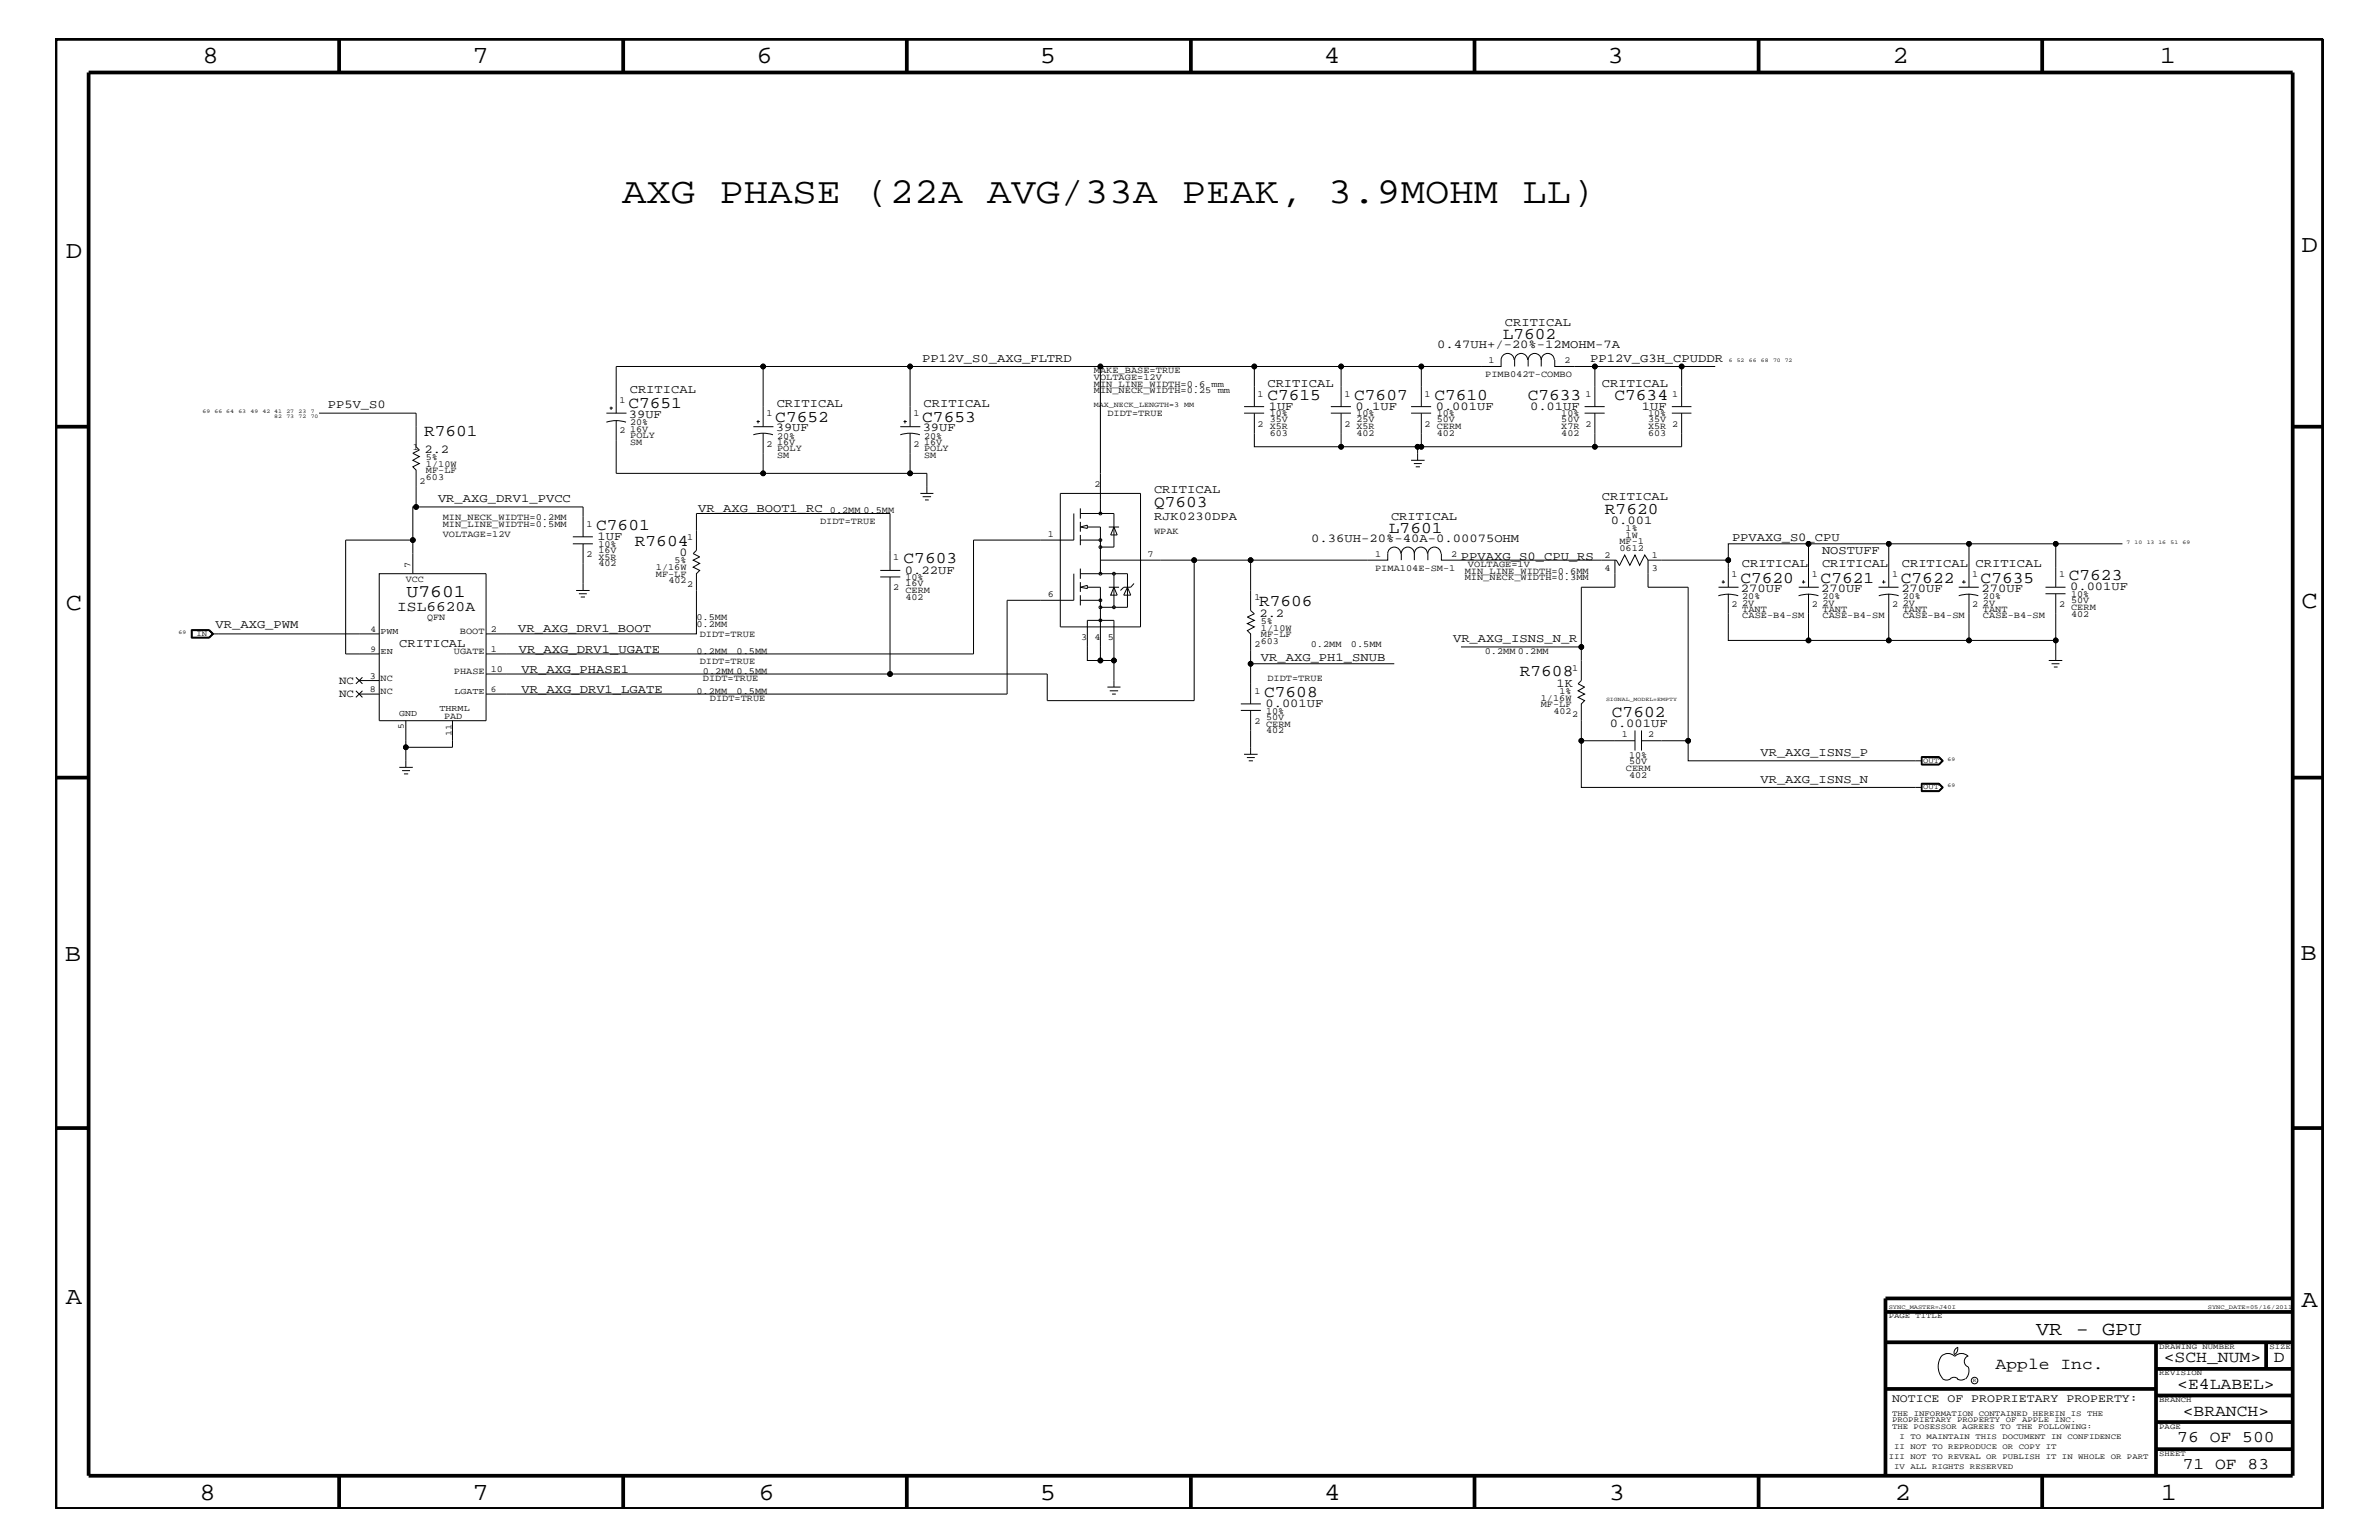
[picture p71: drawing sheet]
<svg xmlns="http://www.w3.org/2000/svg" width="432mm" height="279mm" viewBox="0 0 432 279" stroke-linecap="round" stroke-linejoin="round" font-family="sans-serif">
<defs><g id="words">
<text font-size="6.7" x="112.9" y="36.8">AXG PHASE (22A AVG/33A PEAK, 3.9MOHM LL)</text>
<g font-size="4.5">
<text x="36.7" y="11.5">8</text>
<text x="85.8" y="11.5">7</text>
<text x="137.3" y="11.5">6</text>
<text x="188.7" y="11.5">5</text>
<text x="240.3" y="11.5">4</text>
<text x="291.8" y="11.5">3</text>
<text x="343.5" y="11.5">2</text>
<text x="392" y="11.5">1</text>
<text x="11.9" y="46.8">D</text>
<text x="417.7" y="45.7">D</text>
<text x="11.9" y="110.6">C</text>
<text x="417.7" y="110.3">C</text>
<text x="11.8" y="174.3">B</text>
<text x="417.6" y="174.2">B</text>
<text x="11.9" y="236.7">A</text>
<text x="417.7" y="237.1">A</text>
<text x="36.2" y="272.1">8</text>
<text x="85.8" y="272.1">7</text>
<text x="137.7" y="272.1">6</text>
<text x="188.7" y="272.1">5</text>
<text x="240.4" y="272.1">4</text>
<text x="292" y="272.1">3</text>
<text x="343.9" y="272.1">2</text>
<text x="392.2" y="272.1">1</text>
</g>
<text font-size="3.6" x="369.6" y="242.3">VR - GPU</text>
<text font-size="3.2" x="73.8" y="108.3">U7601</text>
<g font-size="3">
<text x="272.8" y="61.5">L7602</text>
<text x="114" y="74.1">C7651</text>
<text x="140.7" y="76.6">C7652</text>
<text x="167.4" y="76.6">C7653</text>
<text x="230" y="72.6">C7615</text>
<text x="245.8" y="72.6">C7607</text>
<text x="260.3" y="72.6">C7610</text>
<text x="277.3" y="72.6">C7633</text>
<text x="293" y="72.6">C7634</text>
<text x="77" y="79.1">R7601</text>
<text x="209.5" y="92">Q7603</text>
<text x="291.3" y="93.3">R7620</text>
<text x="108.2" y="96.2">C7601</text>
<text x="115.2" y="99.1">R7604</text>
<text x="252.1" y="96.7">L7601</text>
<text x="164" y="102.2">C7603</text>
<text x="315.9" y="105.7">C7620</text>
<text x="330.5" y="105.7">C7621</text>
<text x="345" y="105.7">C7622</text>
<text x="359.5" y="105.7">C7635</text>
<text x="375.5" y="105.3">C7623</text>
<text x="228.5" y="110">R7606</text>
<text x="275.8" y="122.7">R7608</text>
<text x="229.4" y="126.5">C7608</text>
<text x="292.6" y="130.2">C7602</text>
<text x="362.2" y="248.4">Apple Inc.</text>
<text x="392.7" y="247.1">&lt;SCH_NUM&gt;</text>
<text x="395.2" y="252">&lt;E4LABEL&gt;</text>
<text x="412.7" y="247.1">D</text>
<text x="396.2" y="256.8">&lt;BRANCH&gt;</text>
<text x="395.2" y="261.6">76 OF 500</text>
<text x="396.2" y="266.6">71 OF 83</text>
</g>
<text font-size="2.6" x="72.1" y="110.8">ISL6620A</text>
<g font-size="2.2">
<text x="273.1" y="59.2">CRITICAL</text>
<text x="167.4" y="65.6">PP12V_S0_AXG_FLTRD</text>
<text x="260.9" y="63.2">0.47UH+/-20%-12MOHM-7A</text>
<text x="288.6" y="65.6">PP12V_G3H_CPUDDR</text>
<text x="114.3" y="71.3">CRITICAL</text>
<text x="230" y="70.1">CRITICAL</text>
<text x="290.7" y="70.1">CRITICAL</text>
<text x="59.5" y="74.1">PP5V_S0</text>
<text x="114.1" y="75.8">39UF</text>
<text x="141" y="73.8">CRITICAL</text>
<text x="167.6" y="73.8">CRITICAL</text>
<text x="230.3" y="74.4">1UF</text>
<text x="246" y="74.4">0.1UF</text>
<text x="260.6" y="74.4">0.001UF</text>
<text x="277.7" y="74.4">0.01UF</text>
<text x="298" y="74.4">1UF</text>
<text x="77" y="82.2">2.2</text>
<text x="140.8" y="78.3">39UF</text>
<text x="167.5" y="78.3">39UF</text>
<text x="209.5" y="89.5">CRITICAL</text>
<text x="79.5" y="91.1">VR_AXG_DRV1_PVCC</text>
<text x="126.7" y="92.9">VR_AXG_BOOT1_RC</text>
<text x="209.5" y="94.3">RJK0230DPA</text>
<text x="252.5" y="94.3">CRITICAL</text>
<text x="290.7" y="90.7">CRITICAL</text>
<text x="292.4" y="95">0.001</text>
<text x="108.5" y="98">1UF</text>
<text x="123.4" y="101">0</text>
<text x="238" y="98.4">0.36UH-20%-40A-0.00075OHM</text>
<text x="265.2" y="101.6">PPVAXG_S0_CPU_RS</text>
<text x="314.4" y="98.2">PPVAXG_S0_CPU</text>
<text x="330.7" y="100.4">NOSTUFF</text>
<text x="164.3" y="104.1">0.22UF</text>
<text x="316" y="107.4">270UF</text>
<text x="316.1" y="102.9">CRITICAL</text>
<text x="330.5" y="107.4">270UF</text>
<text x="330.7" y="102.9">CRITICAL</text>
<text x="345.1" y="107.4">270UF</text>
<text x="345.2" y="102.9">CRITICAL</text>
<text x="358.6" y="102.9">CRITICAL</text>
<text x="359.7" y="107.4">270UF</text>
<text x="375.8" y="107.1">0.001UF</text>
<text x="39.1" y="113.9">VR_AXG_PWM</text>
<text x="228.6" y="111.9">2.2</text>
<text x="72.5" y="117.4">CRITICAL</text>
<text x="94.1" y="114.8">VR_AXG_DRV1_BOOT</text>
<text x="94.1" y="118.4">VR_AXG_DRV1_UGATE</text>
<text x="263.7" y="116.5">VR_AXG_ISNS_N_R</text>
<text x="94.7" y="122">VR_AXG_PHASE1</text>
<text x="94.7" y="125.7">VR_AXG_DRV1_LGATE</text>
<text x="228.9" y="120">VR_AXG_PH1_SNUB</text>
<text x="282.5" y="124.6">1K</text>
<text x="229.7" y="128.3">0.001UF</text>
<text x="292.2" y="131.9">0.001UF</text>
<text x="319.5" y="137.2">VR_AXG_ISNS_P</text>
<text x="319.5" y="142">VR_AXG_ISNS_N</text>
</g>
<text font-size="2.1" x="343.4" y="254.4">NOTICE OF PROPRIETARY PROPERTY:</text>
<g font-size="2">
<text x="61.6" y="124.1">NC</text>
<text x="61.6" y="126.5">NC</text>
</g>
<g font-size="1.7">
<text x="270.2" y="65.9">1</text>
<text x="284" y="65.9">2</text>
<text x="198.5" y="68.9">VOLTAGE=12V</text>
<text x="198.5" y="67.7">MAKE_BASE=TRUE</text>
<text x="198.5" y="70.1">MIN_LINE_WIDTH=0.6 mm</text>
<text x="198.5" y="71.3">MIN_NECK_WIDTH=0.25 mm</text>
<text x="228.3" y="72">1</text>
<text x="244" y="72">1</text>
<text x="258.6" y="72">1</text>
<text x="269.6" y="68.4">PIMB042T-COMBO</text>
<text x="287.8" y="72">1</text>
<text x="303.5" y="72">1</text>
<text x="112.4" y="73.2">1</text>
<text x="114.4" y="77.2">20%</text>
<text x="139.1" y="75.6">1</text>
<text x="165.8" y="75.6">1</text>
<text x="201" y="75.6">DIDT=TRUE</text>
<text x="228.3" y="77.4">2</text>
<text x="230.5" y="76.7">35V</text>
<text x="230.5" y="77.9">X5R</text>
<text x="230.5" y="75.6">10%</text>
<text x="244" y="77.4">2</text>
<text x="246.2" y="76.7">25V</text>
<text x="246.2" y="77.9">X5R</text>
<text x="246.2" y="75.6">10%</text>
<text x="258.6" y="77.4">2</text>
<text x="260.8" y="77.9">CERM</text>
<text x="260.8" y="76.7">50V</text>
<text x="260.8" y="75.6">10%</text>
<text x="283.4" y="77.9">X7R</text>
<text x="283.4" y="76.7">50V</text>
<text x="283.4" y="75.6">10%</text>
<text x="287.8" y="77.4">2</text>
<text x="299.1" y="76.7">35V</text>
<text x="299.1" y="77.9">X5R</text>
<text x="299.1" y="75.6">10%</text>
<text x="303.5" y="77.4">2</text>
<text x="74.9" y="81.6">1</text>
<text x="77.3" y="83.5">5%</text>
<text x="112.4" y="78.6">2</text>
<text x="114.4" y="79.4">POLY</text>
<text x="114.4" y="80.7">SM</text>
<text x="114.4" y="78.3">16V</text>
<text x="139.1" y="81.1">2</text>
<text x="141.1" y="81.9">POLY</text>
<text x="141.1" y="83.1">SM</text>
<text x="141.1" y="79.6">20%</text>
<text x="141.1" y="80.8">16V</text>
<text x="165.8" y="81.1">2</text>
<text x="167.7" y="81.9">POLY</text>
<text x="167.7" y="83.1">SM</text>
<text x="167.7" y="79.6">20%</text>
<text x="167.7" y="80.8">16V</text>
<text x="230.5" y="79.1">603</text>
<text x="246.2" y="79.1">402</text>
<text x="260.8" y="79.1">402</text>
<text x="283.4" y="79.1">402</text>
<text x="299.1" y="79.1">603</text>
<text x="76.1" y="87.7">2</text>
<text x="77.3" y="85.9">MF-LF</text>
<text x="77.3" y="84.7">1/10W</text>
<text x="77.3" y="87.1">603</text>
<text x="198.6" y="88.3">2</text>
<text x="80.3" y="95.6">MIN_LINE_WIDTH=0.5MM</text>
<text x="80.3" y="94.3">MIN_NECK_WIDTH=0.2MM</text>
<text x="106.4" y="95.6">1</text>
<text x="148.8" y="95">DIDT=TRUE</text>
<text x="150.6" y="93.2">0.2MM 0.5MM</text>
<text x="80.3" y="97.4">VOLTAGE=12V</text>
<text x="106.4" y="101">2</text>
<text x="108.6" y="100.4">16V</text>
<text x="108.6" y="101.5">X5R</text>
<text x="108.6" y="99.3">10%</text>
<text x="124.7" y="98">1</text>
<text x="162.1" y="101.6">1</text>
<text x="190.2" y="97.4">1</text>
<text x="208.3" y="101">7</text>
<text x="209.5" y="96.8">WPAK</text>
<text x="249.6" y="101">1</text>
<text x="263.4" y="101">2</text>
<text x="291.3" y="101.3">2</text>
<text x="293.9" y="98.7">MF-1</text>
<text x="293.9" y="99.9">0612</text>
<text x="295.1" y="96.3">1%</text>
<text x="295.1" y="97.6">1W</text>
<text x="299.8" y="101.3">1</text>
<text x="73.7" y="105.5">VCC</text>
<text x="74.5" y="103.1" transform="rotate(-90 74.5 103.1)">7</text>
<text x="108.6" y="102.7">402</text>
<text x="119" y="104.7">MF-LF</text>
<text x="119" y="103.5">1/16W</text>
<text x="121.3" y="105.9">402</text>
<text x="122.4" y="102.2">5%</text>
<text x="124.7" y="106.5">2</text>
<text x="162.1" y="107.1">2</text>
<text x="164.3" y="107.6">CERM</text>
<text x="164.3" y="106.4">16V</text>
<text x="164.3" y="105.3">10%</text>
<text x="249.6" y="103.6">PIMA104E-SM-1</text>
<text x="265.9" y="104.1">MIN_LINE_WIDTH=0.6MM</text>
<text x="265.9" y="105.3">MIN_NECK_WIDTH=0.3MM</text>
<text x="266.4" y="102.9">VOLTAGE=1V</text>
<text x="291.3" y="103.6">4</text>
<text x="299.8" y="103.6">3</text>
<text x="314.3" y="104.7">1</text>
<text x="328.8" y="104.7">1</text>
<text x="343.4" y="104.7">1</text>
<text x="358" y="104.7">1</text>
<text x="373.7" y="104.7">1</text>
<text x="77.5" y="112.6">QFN</text>
<text x="126.4" y="112.6">0.5MM</text>
<text x="126.4" y="113.7">0.2MM</text>
<text x="164.3" y="108.8">402</text>
<text x="190.2" y="108.3">6</text>
<text x="227.7" y="108.9">1</text>
<text x="228.9" y="113.1">5%</text>
<text x="314.3" y="110.2">2</text>
<text x="316.2" y="111">TANT</text>
<text x="316.2" y="112.2">CASE-B4-SM</text>
<text x="316.2" y="108.7">20%</text>
<text x="316.2" y="109.9">2V</text>
<text x="328.8" y="110.2">2</text>
<text x="330.8" y="111">TANT</text>
<text x="330.8" y="112.2">CASE-B4-SM</text>
<text x="330.8" y="108.7">20%</text>
<text x="330.8" y="109.9">2V</text>
<text x="343.4" y="110.2">2</text>
<text x="345.4" y="111">TANT</text>
<text x="345.4" y="112.2">CASE-B4-SM</text>
<text x="345.4" y="108.7">20%</text>
<text x="345.4" y="109.9">2V</text>
<text x="358" y="110.2">2</text>
<text x="359.9" y="111">TANT</text>
<text x="359.9" y="112.2">CASE-B4-SM</text>
<text x="359.9" y="108.7">20%</text>
<text x="359.9" y="109.9">2V</text>
<text x="373.7" y="110.2">2 CERM</text>
<text x="375.9" y="111.9">402</text>
<text x="375.9" y="109.4">50V</text>
<text x="375.9" y="108.3">10%</text>
<text x="82.4" y="118.6">UGATE</text>
<text x="83.5" y="115">BOOT</text>
<text x="89.1" y="114.7">2</text>
<text x="89.1" y="118.2">1</text>
<text x="126.4" y="118.6">0.2MM</text>
<text x="127" y="115.6">DIDT=TRUE</text>
<text x="133.7" y="118.6">0.5MM</text>
<text x="196.3" y="116.2">3</text>
<text x="198.6" y="116.2">4</text>
<text x="201.1" y="116.2">5</text>
<text x="227.7" y="117.4">2</text>
<text x="228.9" y="115.6">MF-LF</text>
<text x="228.9" y="114.4">1/10W</text>
<text x="228.9" y="116.8">603</text>
<text x="237.9" y="117.4">0.2MM</text>
<text x="245.2" y="117.4">0.5MM</text>
<text x="269.5" y="118.6">0.2MM 0.2MM</text>
<text x="67.1" y="123.1">3</text>
<text x="67.1" y="125.5">8</text>
<text x="69.1" y="125.9">NC</text>
<text x="69.1" y="123.5">NC</text>
<text x="82.4" y="122.3">PHASE</text>
<text x="89.1" y="121.9">10</text>
<text x="126.4" y="125.9">0.2MM</text>
<text x="127" y="120.4">DIDT=TRUE</text>
<text x="127.6" y="122.3">0.2MM 0.5MM</text>
<text x="127.6" y="123.5">DIDT=TRUE</text>
<text x="133.7" y="125.9">0.5MM</text>
<text x="227.7" y="125.9">1</text>
<text x="230" y="123.5">DIDT=TRUE</text>
<text x="283" y="125.9">1%</text>
<text x="285.3" y="121.7">1</text>
<text x="80.6" y="130.4">PAD</text>
<text x="128.9" y="127.1">DIDT=TRUE</text>
<text x="227.7" y="131.3">2</text>
<text x="229.8" y="131.9">CERM</text>
<text x="229.8" y="130.7">50V</text>
<text x="229.8" y="129.6">10%</text>
<text x="279.7" y="128.3">MF-LF</text>
<text x="279.7" y="127.1">1/16W</text>
<text x="281.9" y="129.6">402</text>
<text x="285.3" y="130.2">2</text>
<text x="229.8" y="133">402</text>
<text x="294.4" y="133.8">1</text>
<text x="295.7" y="137.4">10%</text>
<text x="299.1" y="133.8">2</text>
<text x="295.1" y="139.8">CERM</text>
<text x="295.7" y="141.1">402</text>
<text x="295.7" y="138.6">50V</text>
</g>
<g font-size="1.6">
<text x="67.2" y="118.2">9</text>
<text x="67.2" y="114.7">4</text>
<text x="69.1" y="115">PWM</text>
<text x="69.1" y="118.6">EN</text>
<text x="82.5" y="125.9">LGATE</text>
<text x="89.1" y="125.5">6</text>
<text x="72.5" y="129.9">GND</text>
<text x="79.8" y="129.1">THRML</text>
<text x="73.3" y="132.3" transform="rotate(-90 73.3 132.3)">5</text>
<text x="82" y="133.5" transform="rotate(-90 82 133.5)">11</text>
</g>
<g font-size="1.4">
<text x="198.5" y="73.8">MAX_NECK_LENGTH=3 MM</text>
<text x="35.6" y="115.3">IN</text>
<text x="349.1" y="138.4">OUT</text>
<text x="349.1" y="143.2">OUT</text>
<text x="342.8" y="239.2">PAGE TITLE</text>
<text x="391.9" y="244.7">DRAWING NUMBER</text>
<text x="411.9" y="244.7">SIZE</text>
<text x="391.9" y="249.5">REVISION</text>
<text x="343.4" y="256.8">THE INFORMATION CONTAINED HEREIN IS THE</text>
<text x="391.9" y="254.4">BRANCH</text>
<text x="343.4" y="258">PROPRIETARY PROPERTY OF APPLE INC.</text>
<text x="343.4" y="259.3">THE POSESSOR AGREES TO THE FOLLOWING:</text>
<text x="343.8" y="262.9">II NOT TO REPRODUCE OR COPY IT</text>
<text x="344.8" y="261.1">I TO MAINTAIN THIS DOCUMENT IN CONFIDENCE</text>
<text x="391.9" y="259.3">PAGE</text>
<text x="342.8" y="264.7">III NOT TO REVEAL OR PUBLISH IT IN WHOLE OR PART</text>
<text x="343.8" y="266.6">IV ALL RIGHTS RESERVED</text>
<text x="391.9" y="264.1">SHEET</text>
</g>
<g font-size="1.1">
<text x="342.8" y="237.4">SYNC_MASTER=J40I</text>
<text x="400.7" y="237.4">SYNC_DATE=05/16/2011</text>
</g>
<g font-size="1">
<text x="313.8" y="65.6">6</text>
<text x="315.2" y="65.6">52</text>
<text x="317.4" y="65.6">66</text>
<text x="319.6" y="65.6">68</text>
<text x="321.8" y="65.6">70 72</text>
<text x="36.7" y="75">69</text>
<text x="38.9" y="75">66 64</text>
<text x="43.3" y="75">63</text>
<text x="45.5" y="75">49</text>
<text x="47.7" y="75">42 41</text>
<text x="49.8" y="75.9">82</text>
<text x="52" y="75">27</text>
<text x="52" y="75.9">73</text>
<text x="54.2" y="75">23</text>
<text x="54.2" y="75.9">72</text>
<text x="56.4" y="75">7</text>
<text x="56.4" y="75.9">70</text>
<text x="386" y="98.7">7</text>
<text x="387.4" y="98.7">10</text>
<text x="389.6" y="98.7">13 16</text>
<text x="394" y="98.7">51</text>
<text x="396.2" y="98.7">69</text>
<text x="32.4" y="115">69</text>
<text x="291.5" y="127.1">SIGNAL_MODEL=EMPTY</text>
<text x="353.5" y="138">69</text>
<text x="353.5" y="142.9">69</text>
<text x="358.1" y="250.7">R</text>
</g>
</g></defs>
<g fill="none" stroke="#000" stroke-width=".18">
<path d="M57.9 75h17.6v6.1l.6 .5-1.2 .6 1.2 .6-1.2 .7 1.2 .6-1.2 .6 .6 .6v6.7h-.6v12.1M110.1 76.6a5.8 5.8 0 0 1 3.5 0M110.1 75h3.6M110.7 74h.6M110.9 73.8v.6M111.8 75v-8.5h26.7v10.9M111.8 76.2v9.7h26.7M136.7 78.9a5.7 5.7 0 0 1 3.6 0M136.7 77.4h3.7M137.3 76.5h.6M137.6 76.2v.6M138.5 78.6v7.3h26.7"/>
<path d="M138.5 66.5h26.7v10.9M163.4 78.9a5.7 5.7 0 0 1 3.6 0M163.4 77.4h3.6M164 76.5h.6M164.3 76.2v.6M165.2 78.6v7.3h3v3.6M165.2 66.5h34.5M225.8 75h3.6M225.8 73.8h3.6M227.7 75v6.1h15.7M227.7 66.5h-28v26.7M241.6 75h3.6"/>
<path d="M241.6 73.8h3.6M243.4 75v6.1h14.6v-6.1M243.4 66.5h-15.7v7.3M256.1 75h3.7M256.1 73.8h3.7M258 66.5h-14.6v7.3M274.8 65.3a1.19 1.19 0 0 0-1.2-1.2 1.19 1.19 0 0 0-1.1 1.2v1.2h-14.5v7.3M277.3 65.3a1.19 1.19 0 0 0-1.2-1.2 1.19 1.19 0 0 0-1.2 1.2v1.2M279.7 65.3a1.19 1.19 0 0 0-1.1-1.2 1.19 1.19 0 0 0-1.2 1.2v1.2M279.7 65.3a1.19 1.19 0 0 1 1.2-1.2 1.19 1.19 0 0 1 1.2 1.2M279.7 65.3v1.2M282.2 65.3v1.2h23"/>
<path d="M287.6 75h3.7M287.6 73.8h3.7M289.5 66.5v7.3M289.5 75v6.1M303.4 75h3.6M303.4 73.8h3.6M305.2 75v6.1h-47.2M311.3 66.5h-6.1v7.3M74.9 98h-12.2v20.6h6.1M75.5 92h30.3v5.4M104 98.7h3.6M104 97.4h3.6"/>
<path d="M105.8 98.7v8.4M167 89.5h2.4M167.5 90.1h1.5M167.9 90.7h.7M192.4 89.5h14.6v24.2h-14.6zM194.9 93.2v4.8h-18.2v20.6h-88.5M196.1 93.2h6.1v6.1h-2.5M196.1 98h3.6M196.1 92.2v1.9M196.1 94.7v1.8M196.1 97.1v1.8M196.1 95.6l1.3-.3v.6z"/>
<path d="M197.4 95.6h2.3v8.5M201.3 95.6h1.8M202.2 95.6l.6 1.5h-1.2zM256.1 83.5h2.5M256.6 84.1h1.5M257 84.7h.7M257.3 81.1v2.4M328.3 98.7h14.5M357.4 98.7h27.8M373.1 98.7v7.8M34.7 114.2h3.3l.8 .8-.8 .8h-3.3zM34.9 114.4h3l.6 .6-.6 .6h-3z"/>
<path d="M37.9 114.3l.7 .7-.7 .7M37.9 114.3l.8 .7-.8 .7M37.9 114.3h-3.1v1.4h3.1M38.5 115h30.3M68.8 104.1h19.4v26.7h-19.4zM104.6 107.1h2.4M105.1 107.7h1.4M105.4 108.3h.8M159.8 104.7h3.6M159.8 103.5h3.6M161.5 103.5v-10.3h-35.1v6.7l-.6 .5 1.2 .6-1.2 .6 1.2 .6-1.2 .7 1.2 .6-.6 .6v10.9h-38.2M194.9 104.1v4.8h-12.1v17h-94.6"/>
<path d="M196.1 103.2v1.8M196.1 105.6v1.8M196.1 108v1.8M196.1 106.5l1.3-.3v.6zM196.1 104.1h8.5v6.1h-4.9M196.1 108.9h3.6M197.4 106.5h2.3v13.3h-2.3v-7.2h4.8v12.1M199.7 119.8h2.5M201.3 106.5h1.8M202.2 106.5l.6 1.5h-1.2zM202.2 104.1v6.1M204.6 106.5l.6 1.5h-1.2z"/>
<path d="M205.8 105.9l-.6 .6h-1.2l-.6 .6M216.7 101.6v25.5h-26.6v-4.8h-28.6v-17.6M227 101.6v9.2l.7 .6-1.3 .6 1.3 .6-1.3 .5 1.3 .6-1.3 .7 .6 .6v12.7M254.3 100.4a1.19 1.19 0 0 0-1.2-1.1 1.19 1.19 0 0 0-1.2 1.1v1.2h-52.2M256.7 100.4a1.19 1.19 0 0 1 1.2-1.1 1.19 1.19 0 0 1 1.2 1.1M256.7 100.4a1.19 1.19 0 0 0-1.2-1.1 1.19 1.19 0 0 0-1.2 1.1v1.2M256.7 100.4v1.2M261.5 100.4a1.19 1.19 0 0 0-1.1-1.1 1.19 1.19 0 0 0-1.2 1.1v1.2M261.6 100.4v1.2h31.8l.6 1M265.2 117.4h21.8M293.1 101.6v4.9h-6.1v17l-.6 .6 1.2 .6-1.2 .6 1.2 .6-1.2 .6 1.2 .6-.6 .6v6.7h9.8M294 102.6l.9-1.9 .9 1.9 1-1.9 .8 1.9 .9-1.9 .6 .9h14.6v4.9"/>
<path d="M299.1 101.6v4.9h7.3v27.9h-8.5M311.9 108.1a5.9 5.9 0 0 1 3.6 0M311.9 106.5h3.7M312.5 105.6h.6M312.8 105.3v.6M313.7 107.7v8.5h29.1M313.7 101.6v-2.9h14.6v7.8M326.4 108.1a5.9 5.9 0 0 1 3.7 0M326.5 106.5h3.6M327.1 105.6h.6M327.3 105.3v.6M328.3 107.7v8.5"/>
<path d="M341 106.5h3.6M341 108.1a5.9 5.9 0 0 1 3.6 0M341.6 105.6h.6M341.9 105.3v.6M342.8 107.7v8.5h14.6M342.8 106.5v-7.8h14.6v7.8M355.5 108.1a5.7 5.7 0 0 1 3.6 0M355.5 106.5h3.7M356.1 105.6h.7M356.4 105.3v.6M357.4 107.7v8.5h15.7M371.3 106.5h3.6"/>
<path d="M371.3 107.7h3.6M371.9 119.8h2.4M373.1 107.7v12.1M64.6 122.9l1.2 1.2M64.6 125.3l1.2 1.2M65.2 125.9h3.6M65.2 123.5h3.6M65.8 122.9l-1.2 1.2M65.8 125.3l-1.2 1.2M72.5 139.2h2.4M73 139.8h1.4M73.7 130.8v8.4"/>
<path d="M82.1 130.8v4.8h-8.4M88.2 122.3h73.3M201 124.7h2.4M201.4 125.3h1.5M201.8 125.9h.7M225.2 128.9h3.7M225.2 127.7h3.7M225.8 136.8h2.5M226.3 137.4h1.5M226.7 138h.7M227 120.4h26.1M227 128.9v7.9"/>
<path d="M287 134.4v8.5h61.8M296.8 132.5v3.7M297.9 132.5v3.7M306.4 134.4v3.6h42.4M348.7 137.3h3.3l.7 .7-.7 .8h-3.3zM348.7 138.7h3.3M348.7 137.4h3.3M348.8 137.4h3.1l.6 .6-.6 .6h-3.1M348.8 137.4v1.3M352 137.4l.6 .6-.6 .7M372.4 120.4h1.4M372.8 121h.7"/>
<path d="M73.3 140.4h.8M348.7 142.1h3.3l.7 .8-.7 .7h-3.3zM348.7 143.5h3.3M348.7 142.2h3.3M348.8 142.2v1.3M348.8 142.3h3.1l.6 .6-.6 .6h-3.1M352 142.2l.6 .7-.6 .6M352.3 246.1a1.72 1.72 0 0 1 2.5 0 1.69 1.69 0 0 1 2.4 0M352.4 246a3.2 3.2 0 0 0 .4 4.3l.8 .1 .4-.2M354 250.2l.7-.3 .7 .3M355.2 250.2l.7 .2 .7-.2M355.3 244.4v.3a1.18 1.18 0 0 1-.6 1.1"/>
<path d="M355.4 244.4a.99 .99 0 0 0-.6 1.4M357.2 246a1.04 1.04 0 0 0-.7 1 1.04 1.04 0 0 0 .7 1M357.3 248l.1 .7a2.11 2.11 0 0 1-.6 1.5"/>
<circle cx="138.5" cy="66.5" r=".42"/>
<circle cx="165.2" cy="66.5" r=".42"/>
<circle cx="199.7" cy="66.5" r=".42"/>
<circle cx="227.7" cy="66.5" r=".42"/>
<circle cx="243.4" cy="66.5" r=".42"/>
<circle cx="258" cy="66.5" r=".42"/>
<circle cx="289.5" cy="66.5" r=".42"/>
<circle cx="305.2" cy="66.5" r=".42"/>
<circle cx="74.9" cy="98" r=".42"/>
<circle cx="75.5" cy="92" r=".42"/>
<circle cx="138.5" cy="85.9" r=".42"/>
<circle cx="165.2" cy="85.9" r=".42"/>
<circle cx="199.7" cy="98" r=".25"/>
<circle cx="199.7" cy="99.3" r=".25"/>
<circle cx="199.7" cy="93.2" r=".25"/>
<circle cx="243.4" cy="81.1" r=".42"/>
<circle cx="257.3" cy="81.1" r=".42"/>
<circle cx="258" cy="81.1" r=".42"/>
<circle cx="289.5" cy="81.1" r=".42"/>
<circle cx="328.3" cy="98.7" r=".42"/>
<circle cx="342.8" cy="98.7" r=".42"/>
<circle cx="357.4" cy="98.7" r=".42"/>
<circle cx="373.1" cy="98.7" r=".42"/>
<circle cx="199.7" cy="119.8" r=".42"/>
<circle cx="199.7" cy="110.2" r=".25"/>
<circle cx="199.7" cy="108.9" r=".25"/>
<circle cx="199.7" cy="112.6" r=".25"/>
<circle cx="199.7" cy="104.1" r=".25"/>
<circle cx="202.2" cy="119.8" r=".42"/>
<circle cx="202.2" cy="110.2" r=".25"/>
<circle cx="202.2" cy="104.1" r=".25"/>
<circle cx="216.7" cy="101.6" r=".42"/>
<circle cx="227" cy="101.6" r=".42"/>
<circle cx="287" cy="117.4" r=".42"/>
<circle cx="313.7" cy="101.6" r=".42"/>
<circle cx="328.3" cy="116.2" r=".42"/>
<circle cx="342.8" cy="116.2" r=".42"/>
<circle cx="357.4" cy="116.2" r=".42"/>
<circle cx="373.1" cy="116.2" r=".42"/>
<circle cx="73.7" cy="135.6" r=".42"/>
<circle cx="161.5" cy="122.3" r=".42"/>
<circle cx="227" cy="120.4" r=".42"/>
<circle cx="287" cy="134.4" r=".42"/>
<circle cx="306.4" cy="134.4" r=".42"/>
<circle cx="358.4" cy="250.5" r=".59"/>
</g>
<g fill="none" stroke="#000" stroke-width=".68" stroke-linecap="butt">
<path d="M10.1 7.1h411.5v266.7h-411.5zM16.1 13.2h400v254.5h-400zM61.6 7.1v6.1M113.1 7.1v6.1M164.6 7.1v6.1M216.2 7.1v6.1M267.6 7.1v6.1M319.2 7.1v6.1M370.7 7.1v6.1M10.1 77.4h6M416.1 77.4h5.5M10.1 141.1h6"/>
<path d="M416.1 141.1h5.5M10.1 204.7h6M416.1 204.7h5.5M342.2 238h73.9M416.1 235.6h-73.9v32.1M342.2 243.5h73.9M342.2 252h49.1M391.3 248.4h24.8M391.3 243.5v24.2M391.3 258h24.8M391.3 253.2h24.8M411.3 243.5v4.9"/>
<path d="M61.6 267.7v6.1M113.1 267.7v6.1M164.6 267.7v6.1M216.2 268v5.8M267.6 267.7v6.1M319.2 267.7v6.1M370.7 267.7v6.1M391.3 262.9h24.8"/>
</g>
<g fill="#000">
<circle cx="138.5" cy="66.5" r=".42"/>
<circle cx="165.2" cy="66.5" r=".42"/>
<circle cx="199.7" cy="66.5" r=".42"/>
<circle cx="227.7" cy="66.5" r=".42"/>
<circle cx="243.4" cy="66.5" r=".42"/>
<circle cx="258" cy="66.5" r=".42"/>
<circle cx="289.5" cy="66.5" r=".42"/>
<circle cx="305.2" cy="66.5" r=".42"/>
<circle cx="74.9" cy="98" r=".42"/>
<circle cx="75.5" cy="92" r=".42"/>
<circle cx="138.5" cy="85.9" r=".42"/>
<circle cx="165.2" cy="85.9" r=".42"/>
<circle cx="243.4" cy="81.1" r=".42"/>
<circle cx="257.3" cy="81.1" r=".42"/>
<circle cx="258" cy="81.1" r=".42"/>
<circle cx="289.5" cy="81.1" r=".42"/>
<circle cx="328.3" cy="98.7" r=".42"/>
<circle cx="342.8" cy="98.7" r=".42"/>
<circle cx="357.4" cy="98.7" r=".42"/>
<circle cx="373.1" cy="98.7" r=".42"/>
<circle cx="199.7" cy="119.8" r=".42"/>
<circle cx="202.2" cy="119.8" r=".42"/>
<circle cx="216.7" cy="101.6" r=".42"/>
<circle cx="227" cy="101.6" r=".42"/>
<circle cx="287" cy="117.4" r=".42"/>
<circle cx="313.7" cy="101.6" r=".42"/>
<circle cx="328.3" cy="116.2" r=".42"/>
<circle cx="342.8" cy="116.2" r=".42"/>
<circle cx="357.4" cy="116.2" r=".42"/>
<circle cx="373.1" cy="116.2" r=".42"/>
<circle cx="73.7" cy="135.6" r=".42"/>
<circle cx="161.5" cy="122.3" r=".42"/>
<circle cx="227" cy="120.4" r=".42"/>
<circle cx="287" cy="134.4" r=".42"/>
<circle cx="306.4" cy="134.4" r=".42"/>
</g>
<use href="#words"/>
</svg>
